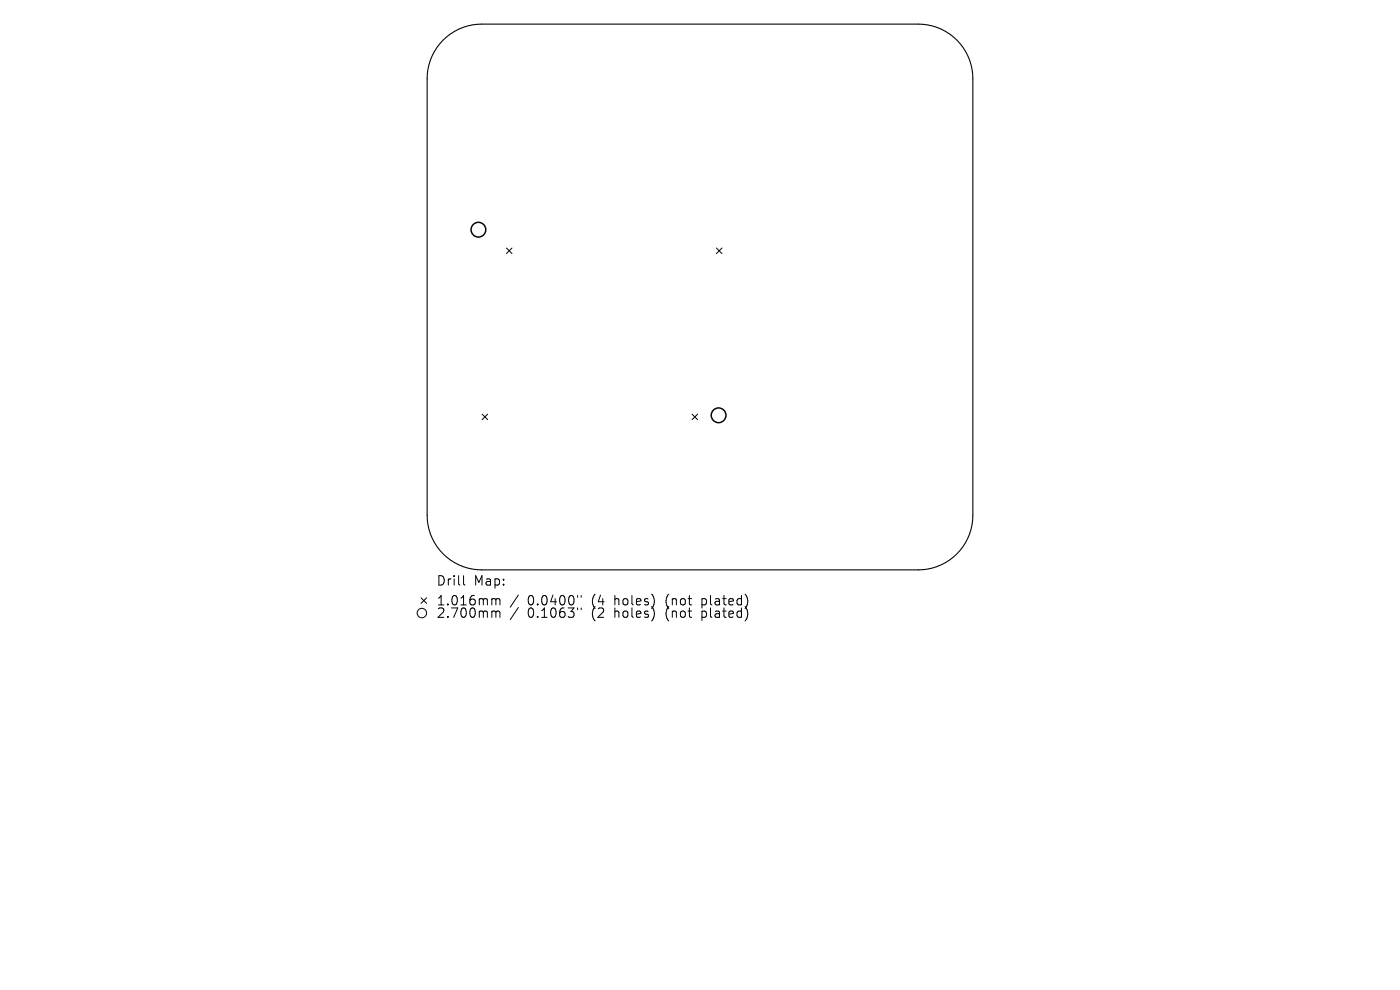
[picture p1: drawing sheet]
<svg xmlns="http://www.w3.org/2000/svg" width="297mm" height="210mm" viewBox="0 0 297 210" stroke-linecap="round" stroke-linejoin="round" font-family="sans-serif">
<defs><g id="words">
<g font-size="2.8">
<text x="92.5" y="124.5">Drill</text>
<text x="100.5" y="124.5">Map:</text>
<text x="92.5" y="128.7">1.016mm</text>
<text x="92.5" y="131.3">2.700mm</text>
<text x="111.9" y="128.7">0.0400&quot;</text>
<text x="111.9" y="131.3">0.1063&quot;</text>
<text x="125.7" y="128.7">(4</text>
<text x="125.7" y="131.3">(2</text>
<text x="130.6" y="128.7">holes)</text>
<text x="130.6" y="131.3">holes)</text>
<text x="141.7" y="128.7">(not</text>
<text x="141.7" y="131.3">(not</text>
<text x="149.5" y="128.7">plated)</text>
<text x="149.5" y="131.3">plated)</text>
</g>
</g></defs>
<path d="M94 8.5a11.6 11.6 0 0 1 8.2-3.4h92.6a11.6 11.6 0 0 1 11.6 11.6v92.6a11.6 11.6 0 0 1-11.6 11.6h-92.6a11.6 11.6 0 0 1-11.6-11.6v-92.6a11.6 11.6 0 0 1 3.4-8.2z" fill="none" stroke="#000" stroke-width=".23"/>
<g fill="none" stroke="#000" stroke-width=".21">
<path d="M107.4 52.6l1.2 1.2M108.6 52.6l-1.2 1.2M152 52.6l1.2 1.2M153.2 52.6l-1.2 1.2M102.3 87.9l1.2 1.1M103.5 87.9l-1.2 1.1M146.8 87.9l1.2 1.1M148 87.9l-1.2 1.1M89.3 126.8l1.2 1.2M90.5 126.8l-1.2 1.2M98.3 122.1v1.7l.3 .3M104.6 127h.3l.3 .3"/>
<path d="M104.6 129.6h.3l.3 .3M105.2 127.3l.3-.3 .5 .1 .1 1.2M105.2 127.3v1M105.2 129.9v1.1M105.2 129.9l.3-.3 .5 .1 .1 1.3M110 126.2l-1.8 2.6M110 128.9l-1.8 2.5M122.5 126.3v.4M122.5 129v.3M123.3 126.3v.4M123.3 129v.3"/>
<circle cx="89.5" cy="130" r="1"/>
</g>
<g fill="none" stroke="#000" stroke-width=".31">
<circle cx="101.5" cy="48.7" r="1.56"/>
<circle cx="152.4" cy="88.1" r="1.56"/>
</g>
<use href="#words"/>
</svg>
